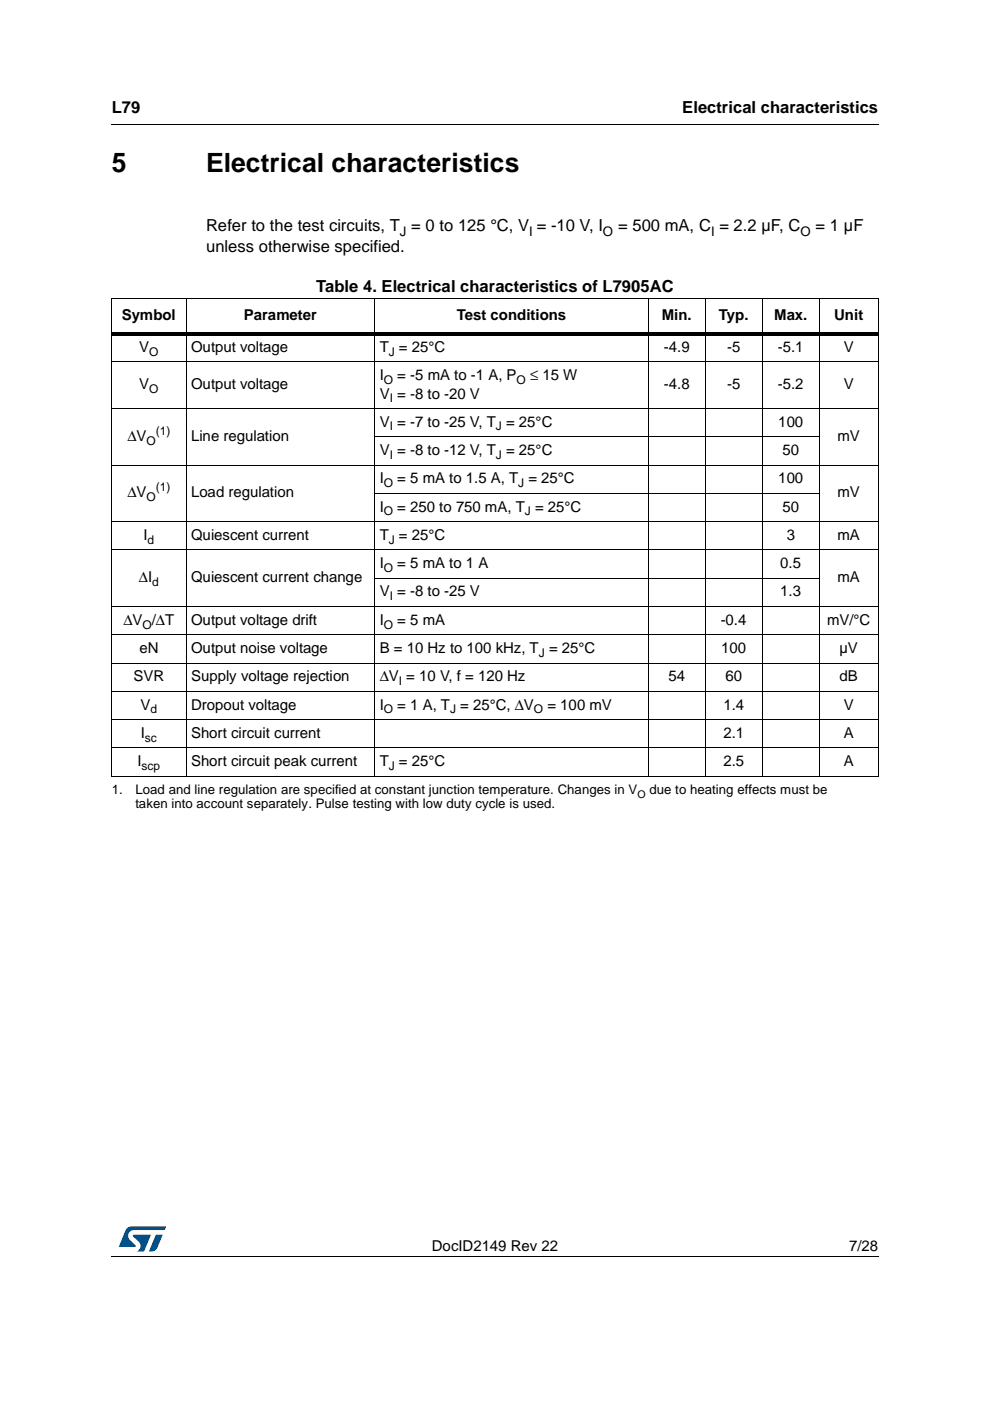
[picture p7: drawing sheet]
<svg xmlns="http://www.w3.org/2000/svg" width="210mm" height="297mm" viewBox="0 0 210 297" stroke-linecap="round" stroke-linejoin="round" font-family="sans-serif">
<defs><g id="words">
<g font-size="5.6">
<text x="23.7" y="36.4">5</text>
<text x="43.7" y="36.4">Electrical characteristics</text>
</g>
<g font-size="3.5">
<text x="23.7" y="23.9">L79</text>
<text x="144.7" y="23.9">Electrical characteristics</text>
<text x="43.7" y="53.3">unless otherwise specified.</text>
<text x="43.7" y="49.1">Refer to the test circuits, T = 0 to 125 °C, V = -10 V, I</text>
<text x="131.1" y="49.1">= 500 mA, C = 2.2 µF, C</text>
<text x="172.9" y="49.1">= 1 µF</text>
<text x="67.1" y="61.8">Table 4. Electrical characteristics of L7905AC</text>
</g>
<g font-size="3.2">
<text x="25.8" y="67.9">Symbol</text>
<text x="51.7" y="67.9">Parameter</text>
<text x="96.9" y="67.9">Test conditions</text>
<text x="140.3" y="67.9">Min.</text>
<text x="152.4" y="67.9">Typ.</text>
<text x="164.1" y="67.9">Max.</text>
<text x="176.9" y="67.9">Unit</text>
<text x="29.5" y="74.6">V</text>
<text x="40.5" y="74.6">Output voltage</text>
<text x="80.5" y="74.6">T = 25°C</text>
<text x="140.8" y="74.6">-4.9</text>
<text x="154.2" y="74.6">-5</text>
<text x="164.9" y="74.6">-5.1</text>
<text x="178.9" y="74.6">V</text>
<text x="29.5" y="82.5">V</text>
<text x="40.5" y="82.5">Output voltage</text>
<text x="80.5" y="80.6">I</text>
<text x="84.2" y="80.6">= -5 mA to -1 A, P</text>
<text x="112.4" y="80.6">≤ 15 W</text>
<text x="140.8" y="82.5">-4.8</text>
<text x="154.2" y="82.5">-5</text>
<text x="164.9" y="82.5">-5.2</text>
<text x="178.9" y="82.5">V</text>
<text x="80.5" y="84.5">V = -8 to -20 V</text>
<text x="27" y="93.5">ΔV</text>
<text x="40.5" y="93.5">Line regulation</text>
<text x="80.5" y="90.5">V = -7 to -25 V, T = 25°C</text>
<text x="165" y="90.5">100</text>
<text x="177.6" y="93.5">mV</text>
<text x="80.5" y="96.5">V = -8 to -12 V, T = 25°C</text>
<text x="165.9" y="96.5">50</text>
<text x="27" y="105.5">ΔV</text>
<text x="40.5" y="105.5">Load regulation</text>
<text x="80.5" y="102.5">I</text>
<text x="84.2" y="102.5">= 5 mA to 1.5 A, T = 25°C</text>
<text x="165" y="102.5">100</text>
<text x="177.6" y="105.5">mV</text>
<text x="80.5" y="108.5">I</text>
<text x="84.2" y="108.5">= 250 to 750 mA, T = 25°C</text>
<text x="165.9" y="108.5">50</text>
<text x="30.4" y="114.5">I</text>
<text x="40.5" y="114.5">Quiescent current</text>
<text x="80.5" y="114.5">T = 25°C</text>
<text x="166.8" y="114.5">3</text>
<text x="177.6" y="114.5">mA</text>
<text x="29.5" y="123.5">ΔI</text>
<text x="40.5" y="123.5">Quiescent current change</text>
<text x="80.5" y="120.5">I</text>
<text x="84.2" y="120.5">= 5 mA to 1 A</text>
<text x="165.4" y="120.5">0.5</text>
<text x="177.6" y="123.5">mA</text>
<text x="80.5" y="126.4">V = -8 to -25 V</text>
<text x="165.4" y="126.4">1.3</text>
<text x="26.2" y="132.5">ΔV /ΔT</text>
<text x="40.5" y="132.5">Output voltage drift</text>
<text x="80.5" y="132.5">I</text>
<text x="84.2" y="132.5">= 5 mA</text>
<text x="152.8" y="132.5">-0.4</text>
<text x="175.3" y="132.5">mV/°C</text>
<text x="29.5" y="138.5">eN</text>
<text x="40.5" y="138.5">Output noise voltage</text>
<text x="80.5" y="138.5">B = 10 Hz to 100 kHz, T = 25°C</text>
<text x="152.9" y="138.5">100</text>
<text x="178" y="138.5">µV</text>
<text x="28.3" y="144.4">SVR</text>
<text x="40.5" y="144.4">Supply voltage rejection</text>
<text x="80.5" y="144.4">ΔV = 10 V, f = 120 Hz</text>
<text x="141.7" y="144.4">54</text>
<text x="153.8" y="144.4">60</text>
<text x="178" y="144.4">dB</text>
<text x="29.8" y="150.5">V</text>
<text x="40.5" y="150.5">Dropout voltage</text>
<text x="80.5" y="150.5">I</text>
<text x="84.2" y="150.5">= 1 A, T = 25°C, ΔV</text>
<text x="116.1" y="150.5">= 100 mV</text>
<text x="153.4" y="150.5">1.4</text>
<text x="178.9" y="150.5">V</text>
<text x="29.8" y="156.5">I</text>
<text x="40.5" y="156.5">Short circuit current</text>
<text x="153.4" y="156.5">2.1</text>
<text x="178.9" y="156.5">A</text>
<text x="29.2" y="162.4">I</text>
<text x="40.5" y="162.4">Short circuit peak current</text>
<text x="80.5" y="162.4">T = 25°C</text>
<text x="153.4" y="162.4">2.5</text>
<text x="178.9" y="162.4">A</text>
<text x="91.6" y="265.1">DocID2149 Rev 22</text>
<text x="180" y="265.1">7/28</text>
</g>
<g font-size="2.8">
<text x="84.8" y="50">J</text>
<text x="112.2" y="50">I</text>
<text x="127.8" y="50">O</text>
<text x="150.7" y="50">I</text>
<text x="169.7" y="50">O</text>
<text x="23.7" y="168.4">1.</text>
<text x="28.7" y="168.4">Load and line regulation are specified at constant junction temperature. Changes in V</text>
<text x="28.7" y="171.3">taken into account separately. Pulse testing with low duty cycle is used.</text>
<text x="137.7" y="168.4">due to heating effects must be</text>
</g>
<g font-size="2.5">
<text x="31.6" y="75.4">O</text>
<text x="82.4" y="75.4">J</text>
<text x="31.6" y="83.4">O</text>
<text x="81.4" y="81.4">O</text>
<text x="109.5" y="81.4">O</text>
<text x="82.6" y="85.3">I</text>
<text x="31.1" y="94.3">O</text>
<text x="33" y="92.2">(1)</text>
<text x="82.6" y="91.3">I</text>
<text x="105.2" y="91.3">J</text>
<text x="82.6" y="97.3">I</text>
<text x="105.2" y="97.3">J</text>
<text x="31.1" y="106.3">O</text>
<text x="33" y="104.2">(1)</text>
<text x="81.4" y="103.3">O</text>
<text x="109.9" y="103.3">J</text>
<text x="81.4" y="109.3">O</text>
<text x="111.3" y="109.3">J</text>
<text x="31.3" y="115.3">d</text>
<text x="82.4" y="115.3">J</text>
<text x="32.3" y="124.2">d</text>
<text x="81.4" y="121.2">O</text>
<text x="82.6" y="127.3">I</text>
<text x="30.2" y="133.3">O</text>
<text x="81.4" y="133.3">O</text>
<text x="114.3" y="139.2">J</text>
<text x="84.5" y="145.2">I</text>
<text x="31.9" y="151.3">d</text>
<text x="81.4" y="151.3">O</text>
<text x="95.4" y="151.3">J</text>
<text x="113.2" y="151.3">O</text>
<text x="30.7" y="157.2">sc</text>
<text x="30" y="163.2">scp</text>
<text x="82.4" y="163.2">J</text>
</g>
<text font-size="2.2" x="135.2" y="169.2">O</text>
</g></defs>
<path d="M23.6 26.2l.1 .2zM23.6 266.3l.1 .1z" fill="#000"/>
<path d="M23.7 26.3h162.6M23.7 266.4h162.6" fill="none" stroke="#000" stroke-width=".21"/>
<path d="M25.2 260h10v5.3h-10z" fill="#fff"/>
<g fill="#005189">
<path d="M26.8 260.5l1.1-.5 7.3 .1-.3 .7h-6.5a1.31 1.31 0 0 0-1.2 1.1 1.31 1.31 0 0 0 .8 1.4l.7 .7v.3l-3.5 .1z"/>
<path d="M33.1 261.8h1.4l-.7 1.6a2.16 2.16 0 0 1-1.3 1.9l-.9-.1z"/>
<path d="M28.2 261.8l3.8 .1-1.4 3.3-1.6 .1a1.43 1.43 0 0 0 .6-1.7l-1.4-1.4z"/>
</g>
<g fill="none" stroke="#000" stroke-width=".21">
<path d="M23.6 63.3h162.7M23.6 76.7h162.7M23.7 63.4v101.1M39.5 63.2v101.4M79.5 63.2v101.4M137.5 63.2v101.4M149.5 63.2v101.4M161.6 63.2v101.4M173.7 63.2v101.4M186.2 63.4v101.1M23.6 86.6h162.7M23.6 98.6h162.7"/>
<path d="M79.4 92.6h94.4M23.6 110.6h162.7M23.6 116.6h162.7M79.4 104.6h94.4M23.6 128.6h162.7M23.6 134.6h162.7M79.4 122.6h94.4M23.6 140.6h162.7M23.6 146.6h162.7M23.6 152.6h162.7M23.6 158.6h162.7M23.6 164.5h162.7"/>
</g>
<path d="M23.6 70.4h162.7v.7h-162.7z" fill="#000"/>
<use href="#words"/>
</svg>
